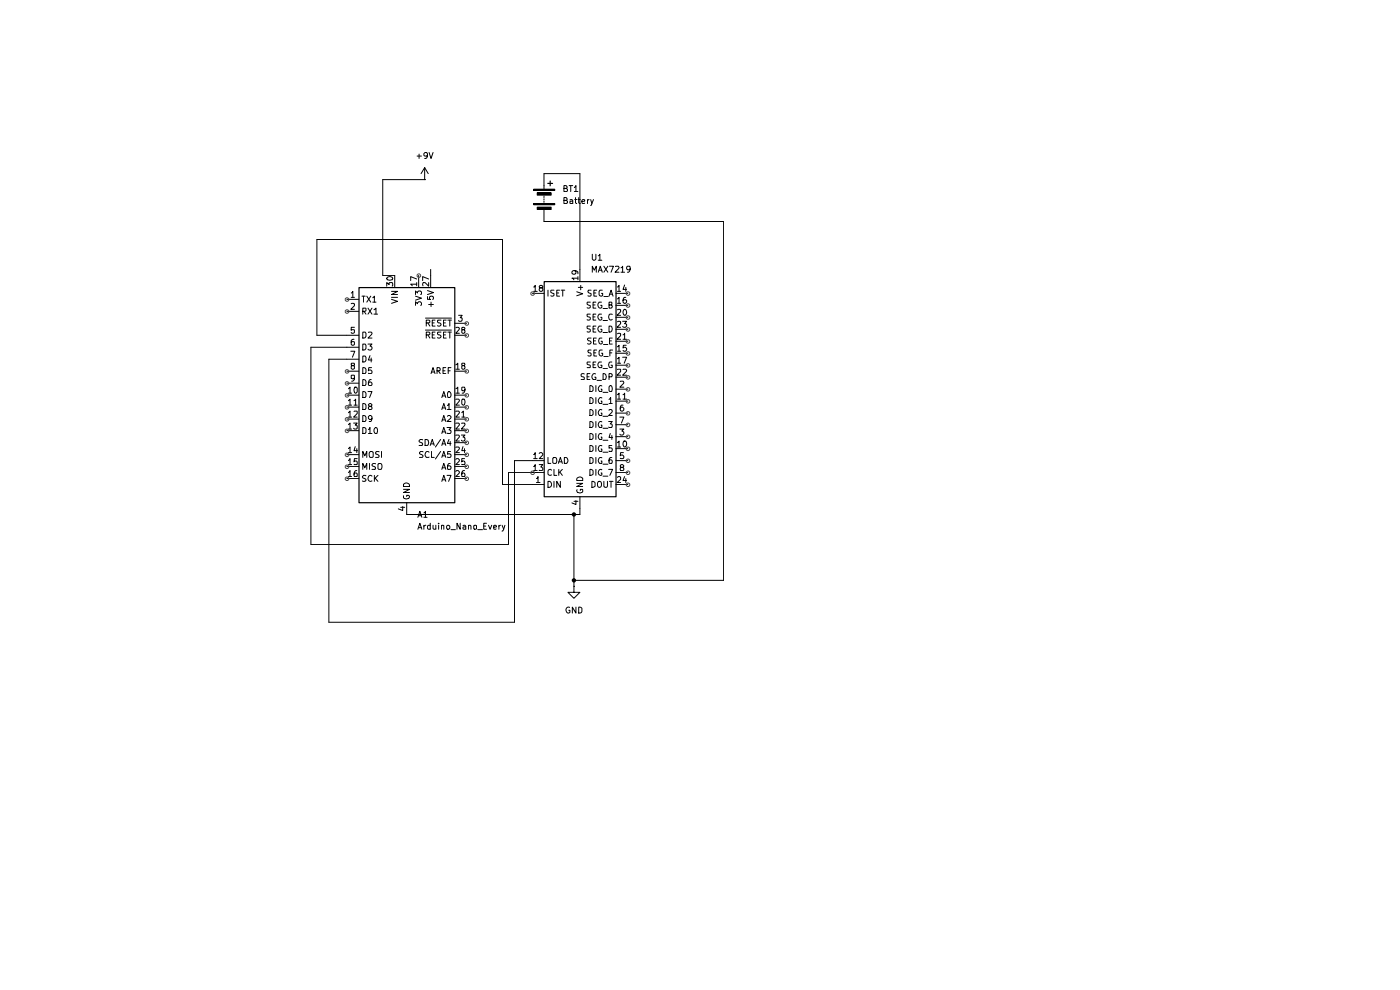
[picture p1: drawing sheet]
<svg xmlns="http://www.w3.org/2000/svg" width="297mm" height="210mm" viewBox="0 0 297 210" stroke-linecap="round" stroke-linejoin="round" font-family="sans-serif">
<path d="M116.2 38.9h1M116.7 38.4v1M113.2 43.3h4.5M113.2 40.3h4.5M115.4 59.7h15.3v45.7h-15.3zM76.2 61h20.3v45.6h-20.3z" fill="none" stroke="#000" stroke-width=".25"/>
<g fill="none" stroke="#000" stroke-width=".21">
<path d="M88.5 33.1h.9M88.9 32.7v.9M90.1 38.1h.1M90.1 38.1h-8.9v20.3h2.5v2.6M90.1 35.6l-.8 1.2M90.1 35.6v2.5M90.1 35.6l.7 1.2M90.7 32.9l-.1 .2h-.5l-.2-.2v-.3l.3-.3h.2l.3 .3-.2 .9-.4 .1M91 32.3l.4 1.3 .5-1.3M119.6 40h.6v-.5l-.6-.1v1.2h.6l.2-.4-.3-.2M120.7 39.4h.8M121.1 39.4v1.2"/>
<path d="M121.8 39.8l.4-.4v1.2M82.1 58.8a.61 .61 0 0 1 .7-.2 .61 .61 0 0 1 .4 .7l-.4 .1h-.7zM88.4 59.2l-1.3-.5v.8M88.4 59.9v.7M88.8 58.4v2.6M90.9 59.9v.8l-.7-.8h-.5v.7M90.9 59.2l-1.2-.5v.8M91.4 57.1v3.9M113.2 43.2h4.5v.2h-4.5zM113.2 40.1h4.5v.3h-4.5zM114 43.9h2.9v.5h-2.9zM114 40.9h2.9v.5h-2.9z"/>
<path d="M115.4 40.1v-3.3h7.6v22.9M115.4 41.7v.2M115.4 42.2v.2M115.4 42.7v.2M115.4 44.4v2.6h38.1v76.1h-31.7M119.6 42.5h.6v-.5l-.6-.1v1.3h.5l.3-.4-.3-.3M120.9 42.4l.4-.1 .2 .2v.7M121.5 42.7l-.6 .1v.3h.6M121.8 40.6h.8M121.9 57.4l.3 .3-.1 .4h-.7l-.1-.4 .3-.3 .7 .1 .3 .2v.4M121.9 42.3h.4M122.1 41.9v1.1l.2 .2"/>
<path d="M122.6 59h-1.3l.5 .4M122.6 58.7v.7M122.6 42.3h.5M122.8 41.9v1.1l.3 .2M123.4 42.8l.6-.1v-.3l-.4-.1-.2 .2v.5l.2 .2 .4-.1M124.6 42.3v.9M125 42.3l-.4 .3M125.3 42.3l.3 .9M125.6 57.7v-1.2l.5 .8 .4-.8v1.2M125.6 53.9v1l.3 .3h.3l.2-.3v-1M125.9 42.3l-.4 1.2-.2 .1M126.9 57.7l.4-1.2 .5 1.2"/>
<path d="M126.9 54.3l.4-.4v1.3M126.9 55.2h.8M127.1 57.3h.6M128.1 56.5l.8 1.2M128.9 56.5l-.8 1.2M129.3 56.5h.8l-.5 1.2M130.6 56.6l.5-.1 .2 .3-.8 .9h.8M131.7 56.8l.4-.3v1.2M131.7 57.7h.8M133.7 57l-.1 .1-.4 .1-.3-.2v-.3l.2-.2h.5l.1 .6a.58 .58 0 0 1-.6 .6M73.6 63.5h2.5M73.6 78.7h2.5"/>
<path d="M73.6 66h2.5M74.4 74.5h.9l-.5 1.3M74.5 62.1l.3-.3v1.3M74.5 64.4h.7v.5l-.8 .7h.8M74.5 63.1h.7M74.8 77.6l-.3-.1v-.4l.6-.1 .1 .5-.7 .2v.4l.3 .2 .4-.2v-.4l-.3-.1M75.1 72l-.6 .2v.9l.3 .1 .4-.1-.1-.6h-.5l-.1 .1M75.2 69.4h-.7v.6l.6-.1 .1 .6-.3 .2-.4-.2M76.1 71.1h-8.9v-20.3h39.4v52h8.8M76.1 73.7h-10.1v41.8h41.9v-15.3h7.5M76.1 76.2h-6.3v55.8h39.3v-34.3h6.3M76.8 62.8h.7"/>
<path d="M77 66h.5l.1-.1v-.5h-.6v1.2M77 70.4h.5l.1 .3v.7a.52 .52 0 0 1-.6 .3zM77 73h.5l.1 .2v.7a.52 .52 0 0 1-.6 .4zM77 75.5h.5l.1 .3v.7a.52 .52 0 0 1-.6 .3zM77 78a.52 .52 0 0 1 .6 .3v.7l-.1 .2h-.5zM77.1 62.8v1.3M77.2 66l.4 .6M77.8 62.8l.9 1.3M78.1 73h.8l-.4 .4 .4 .3v.3l-.2 .3-.6-.2M78.1 65.4l.8 1.2M78.1 70.5l.6-.1 .2 .4-.8 .9h.8M78.5 75.4l-.4 1h.8"/>
<path d="M78.7 62.8l-.9 1.3M78.7 75.9v.9M78.8 78h-.6l-.1 .7 .2-.2h.4l.2 .2v.4l-.2 .1h-.6M78.9 65.4l-.8 1.2M79.1 63.2l.3-.4v1.3M79.1 64.1h.7M79.3 65.7l.5-.3v1.2M79.3 66.6h.8M82 60.7v-.8l.5 .5 .1-.5h.6v.8M83.1 63.5l1.2 .4-1.2 .4M83.1 61.8h1.2l-1.2 .7h1.2M83.1 63.1h1.2"/>
<path d="M88.1 64.8v-.8l.5 .4 .2-.4h.4l.2 .3v.3l-.2 .2M88.1 62.8l1.3 .4-1.3 .5M88.1 62.5v-.8l.5 .4 .2-.4 .5 .1 .1 .5-.2 .2M88.4 60.3h-1.3l.4 .3M90.3 70h5.5M90.3 67.5h5.5M90.4 71h.6l.2-.4-.2-.2h-.6v1.3M90.4 68.5h.6l.2-.4-.2-.2h-.6v1.3M90.7 62.9v.6h.6l-.2-.2 .1-.4h.7v.4l-.1 .2M90.7 61.6l1.2 .5-1.2 .4M90.8 71l.4 .7M90.8 68.5l.4 .7"/>
<path d="M90.9 64.6h1M91.4 79.2l.5-1.2 .4 1.2M91.4 64.1v.9M91.5 78.9h.6M91.7 71h.4M91.7 68.5h.4M92.3 70.4h-.6v1.3h.6M92.3 67.9h-.6v1.3h.6M92.7 78.7h.6v-.6l-.6-.1v1.2M93 78.7l.4 .5M93.6 70.4h-.7v.6h.4l.3 .5-.3 .2-.5-.1M93.6 67.9h-.7v.5l.4 .1 .3 .4-.3 .3-.5-.1"/>
<path d="M94 78.7h.4M94.1 71h.4M94.1 68.5h.4M94.6 78h-.6v1.2h.6M94.7 70.4h-.6v1.3h.6M94.7 67.9h-.6v1.3h.6M95 70.4h.8M95 67.9h.8M95.1 78.7h.4M95.4 67.9v1.3M95.4 70.4v1.3M95.7 78h-.6v1.2"/>
<path d="M96.4 78.7h2.6M96.4 71.1h2.6M96.4 68.6h2.6M96.7 77.4l.4-.4v1.3M96.7 69.5l.5-.1 .3 .3-.8 1h.8M96.7 78.3h.8M97.3 66.9h.7l-.4 .5h.4v.7l-.5 .1-.2-.2M98.1 77.6l-.1-.1v-.4l.6-.1v.5l-.6 .2v.4l.1 .2h.3l.2-.2v-.3l-.2-.2M98.1 69.9l-.1-.1v-.3h.6v.4h-.5l-.1 .2v.4l.1 .2h.3l.2-.3v-.2l-.2-.3M112.9 62.2h2.5M113.2 60.9h.2l.1-.4v1.3M113.2 61.8h.8"/>
<path d="M114.6 61l-.2-.1 .1-.3h.6v.3l-.1 .1h-.4l-.2 .3v.3l.2 .2h.3l.2-.2v-.3l-.2-.3M116.2 61.6v1.2M117.5 61.6h-.7v.4l.7 .3-.1 .4h-.6M118.1 62.1h.4M118.7 61.6h-.6v1.2h.6M119 61.6h.8M119.4 61.6v1.2M122.3 61.9l1.3 .4-1.3 .4M122.7 61h.9M123.2 60.5v1M124 79.3l-.5-.1-.2 .2v.4l.6 .2 .1 .4-.7 .1M124.5 79.9h.5"/>
<path d="M125.1 79.2h-.6v1.3h.6M125.2 64.1l-.7 .1v.3l.6 .3 .1 .4-.2 .2-.5-.1M125.2 76.8l-.7 .1v.3l.6 .3 .1 .4-.7 .1M125.2 66.6l-.7 .1v.4l.6 .2 .1 .4-.2 .2-.5-.1M125.2 69.2l-.7 .1v.3l.6 .2 .1 .5-.2 .1h-.5M125.4 61.6h-.6a.56 .56 0 0 0 .6 .7v.4l-.2 .1-.5-.1M125.4 74.3h-.6l-.1 .1 .1 .4 .6 .2v.4l-.2 .1-.5-.1M125.4 71.7h-.6l-.2 .2 .3 .4h.2l.3 .3-.3 .4-.5-.1M125.8 64.7h.4M125.8 77.4h.4M125.8 67.2h.4M125.8 69.8h.4"/>
<path d="M125.9 72.3h.4M126 62.1h.4M126 74.8h.4M126.3 79.3a.66 .66 0 0 0-.7 .4 .66 .66 0 0 0 .2 .8l.6-.1v-.4h-.2M126.4 64.1h-.6v1.3h.6M126.4 76.8h-.6v1.2h.6M126.4 66.6h-.6v1.3h.6M126.4 69.2h-.6v1.2h.6M126.5 71.7h-.6v1.3h.6M126.6 61.6h-.6v1.2h.6M126.6 74.3h-.6v1.2h.6M127.6 64.1h-.5a.66 .66 0 0 0-.3 .8 .66 .66 0 0 0 .8 .4l.1-.5h-.3"/>
<path d="M127.6 76.8h-.5l-.3 .5 .3 .7 .6-.1v-.4h-.3M127.6 66.6h-.5a.66 .66 0 0 0-.3 .8 .66 .66 0 0 0 .8 .4l.1-.5h-.3M127.6 69.2h-.5a.66 .66 0 0 0-.3 .8 .66 .66 0 0 0 .8 .4l.1-.6h-.3M127.7 71.7a.65 .65 0 0 0-.7 .5 .65 .65 0 0 0 .4 .8l.4-.2v-.4h-.3M127.8 61.6h-.5l-.2 .2v.7l.2 .2 .3 .1 .2-.1v-.5h-.2M127.8 74.3h-.5l-.2 .2v.7l.2 .2 .3 .1 .2-.1v-.5h-.2M127.9 79.2a.71 .71 0 0 1 .7 .5 .71 .71 0 0 1-.2 .8h-.5zM127.9 65.4h1M127.9 78.1h1M127.9 68h1M127.9 70.5h1M128 73.1h.9"/>
<path d="M128.1 62.9h.9M128.1 75.6h.9M129.2 62.8l.4-1.2 .4 1.2M129.2 64.7h.4l.2-.2-.1-.4h-.5v1.3l.6-.1 .1-.4-.3-.2M129.2 79.9h.6v-.6l-.6-.1v1.3M129.2 69.2a.65 .65 0 0 1 .7 .5 .65 .65 0 0 1-.4 .7h-.3zM129.3 62.4h.6M129.3 72.3h.4M129.4 74.8h.4M129.8 76.8a.66 .66 0 0 0-.7 .4 .66 .66 0 0 0 .3 .8l.5-.1v-.4h-.3M129.9 66.7l-.1-.1a.65 .65 0 0 0-.7 .6 .65 .65 0 0 0 .4 .7l.4-.2M129.9 71.7h-.6v1.3h.6"/>
<path d="M130 74.3h-.6v1.2M130.6 62.2h2.6M130.6 74.9h2.6M130.6 64.8h2.6M130.6 77.5h2.6M130.6 67.3h2.6M130.6 72.4h2.6M130.6 69.8h2.6M131 60.9l.3-.4v1.3M131 73.6l.3-.4v1.3M131 63.4l.3-.3v1.2M131 76.1l.3-.3v1.2"/>
<path d="M131 65.7h.7v.4l-.8 .8h.8M131 70.8h.7v.4l-.8 .8h.8M131 78.4l.6-.1 .1 .5-.8 .8h.8M131 68.2h.7v.5l-.8 .7h.8M131 61.8h.7M131 74.5h.7M131 64.3h.7M131 77h.7M132.1 75.8h.8l-.5 1.2M132.1 68.2h.8l-.4 .5 .4 .1v.4l-.2 .2-.6-.1M132.2 71l.3-.3v1.3M132.2 78.4l.6-.1 .1 .4-.8 .9h.8"/>
<path d="M132.2 72h.7M132.3 65.7a.61 .61 0 0 1 .7 .4 .61 .61 0 0 1-.2 .7 .6 .6 0 0 1-.7-.4 .6 .6 0 0 1 .2-.7zM132.5 60.5l-.3 .9h.7M132.8 63.1l-.5 .1a.92 .92 0 0 0 .1 1.1h.3l.2-.2v-.3l-.1-.2h-.5l-.1 .2M132.8 61v.8M132.8 73.2h-.6v.6l.1-.1h.4l.2 .2v.4l-.2 .2h-.4l-.1-.2M73.6 83.8h2.5M73.6 86.4h2.5M73.6 88.9h2.5M73.6 91.4h2.5M73.6 96.4h2.5M73.6 99h2.5"/>
<path d="M73.6 81.3h2.5M73.9 82.5l.4-.4v1.3M73.9 85l.4-.3v1.2M73.9 87.5l.4-.3v1.3M73.9 90.1l.4-.4v1.3M73.9 95.2l.4-.4v1.2M73.9 97.7l.4-.4v1.3M73.9 83.4h.7M73.9 85.9h.7M73.9 88.5h.7M73.9 91h.7M73.9 96h.7"/>
<path d="M73.9 98.6h.7M75 89.7h.8l-.4 .5 .4 .1v.5l-.2 .2h-.4l-.2-.2M75.1 85l.3-.3v1.2M75.1 87.3l.6-.1 .1 .5-.8 .8h.8M75.1 85.9h.7M75.2 82.2l.4-.1 .2 .3v.7l-.3 .3-.3-.2zM75.2 80.1v.2h-.3h-.4v-.6h.7v.8l-.4 .4h-.2M75.4 94.7l-.3 .9h.8M75.7 99.8a.58 .58 0 0 0-.6 .6l.1 .7 .6-.1v-.5l-.2-.2h-.2l-.3 .3M75.7 95.2v.8M75.8 97.3h-.6l-.1 .7 .2-.2h.3l.2 .2v.5h-.7M77 83.1a.52 .52 0 0 1 .6 .3v.7l-.1 .2h-.5z"/>
<path d="M77 85.6a.52 .52 0 0 1 .6 .3v.7l-.1 .3h-.5zM77 88.1a.52 .52 0 0 1 .6 .4v.7l-.1 .2h-.5zM77 90.7a.52 .52 0 0 1 .6 .3v.7l-.1 .2h-.5zM77 97v-1.2l.4 .9 .4-.9v1.2M77 99.6v-1.3l.4 .9 .4-.9v1.3M77 80.5a.52 .52 0 0 1 .6 .4v.6l-.1 .3h-.5zM78.1 83.1h.8l-.5 1.2M78.1 91.1l.4-.4v1.2M78.1 91.9h.8M78.4 86.2l-.3-.3 .3-.3h.3l.2 .3-.2 .3-.5 .1-.1 .4 .2 .2h.4l.2-.2v-.3l-.2-.2M78.4 95.9l.3-.1 .5 .1v1l-.2 .1h-.5l-.2-.4zM78.4 98.3v1.3"/>
<path d="M78.7 80.5a.58 .58 0 0 0-.6 .6v.5l.2 .2h.4l.2-.2v-.3l-.2-.3h-.3l-.3 .3M78.9 88.7l-.2 .3h-.3l-.3-.3v-.3l.3-.3h.3a.9 .9 0 0 1 0 1.3h-.4M79.7 90.7a.76 .76 0 0 1 .2 1.2h-.3a.8 .8 0 0 1 .1-1.2zM79.7 98.4l-.5-.1-.3 .3 .2 .3a.47 .47 0 0 1 .4 .2 .47 .47 0 0 1 .1 .5h-.7M80.2 98.5l.2-.2a.46 .46 0 0 1 .6 .4l-.1 .9h-.6l-.1-.2zM80.4 95.8h-.6v.6h.4l.2 .4-.1 .2h-.6M80.9 95.8v1.2M89.7 93.3l-.5-.1-.3 .3 .2 .3a.47 .47 0 0 1 .4 .2 .47 .47 0 0 1 .1 .5h-.7M89.7 95.8h-.5l-.2 .2 .2 .4 .5 .3-.1 .3h-.6M90.2 93.2l.6 .2 .1 .6-.2 .5h-.5zM91 95.9a.58 .58 0 0 0-.8 .2 .58 .58 0 0 0 .1 .8l.1 .1 .6-.1M91.3 94.5l.4-1.3 .4 1.3"/>
<path d="M91.4 94.1h.6M91.5 95.8v1.2h.6M93.5 93.2l-1.1 1.6M93.5 95.8l-1.1 1.6M93.7 84.3l.4-1.2 .5 1.2M93.7 86.9l.4-1.3 .5 1.3M93.7 89.4l.4-1.3 .5 1.3M93.7 91.9l.4-1.2 .5 1.2M93.7 94.5l.4-1.3 .5 1.3M93.7 97l.4-1.2 .5 1.2M93.7 99.6l.4-1.3 .5 1.3M93.8 84h.6"/>
<path d="M93.8 86.5h.6M93.8 89.1h.6M93.8 91.6h.6M93.8 94.1h.6M93.8 96.7h.6M93.8 99.2h.6M94.8 90.7h.9l-.5 .5 .4 .1v.6h-.8M94.9 86l.3-.4v1.3M94.9 88.3l.2-.2h.3l.3 .5-.9 .8h.9M94.9 86.9h.8M95 83.2l.2-.1a.75 .75 0 0 1 .2 1.2l-.4-.1zM95.2 93.2l-.3 .9h.8"/>
<path d="M95.5 98.3a.82 .82 0 0 0-.5 1.3h.5l.2-.5-.3-.3h-.2l-.3 .3M95.5 93.6v.9M95.6 95.8h-.6l-.1 .6h.7v.5h-.7M96.4 83.8h2.6M96.4 86.4h2.6M96.4 88.9h2.6M96.4 91.4h2.6M96.4 96.4h2.6M96.4 99h2.6M96.4 93.9h2.6M96.7 82.5l.4-.4v1.3M96.7 84.8l.6-.1 .2 .1-.1 .4-.7 .7h.8"/>
<path d="M96.7 87.3l.6-.1 .2 .2-.1 .3-.7 .8h.8M96.7 89.8l.6-.1 .2 .2-.1 .4-.7 .7h.8M96.7 92.4l.6-.1 .2 .2-.1 .3-.7 .8h.8M96.7 94.9l.6-.1 .2 .2-.1 .3-.7 .7h.8M96.7 97.5l.2-.2h.3l.3 .2-.1 .4-.7 .7h.8M96.7 100l.2-.2h.3l.3 .3-.1 .3-.7 .7h.8M96.7 83.4h.8M97.9 92.3h.7l-.4 .4 .4 .3v.5l-.6 .1-.1-.2M98 87.5l.3-.3v1.3M98 89.8l.6-.1v.4l-.7 .9h.7M98 88.5h.6M98.1 84.7h.4a.82 .82 0 0 1-.3 1.2l-.2-.2v-.9z"/>
<path d="M98.2 94.7l-.2 .9h.7M98.6 97.3h-.6v.7l.1-.2 .5 .1v.5v.2l-.6-.1M98.6 99.8l-.5 .1-.1 .3v.8l.6 .1v-.7l-.5-.1-.1 .3M98.6 95.2v.8M98.6 82.6l-.2 .3-.4-.1v-.6l.6-.1v.7a.58 .58 0 0 1-.6 .6M113.2 96.4l.3-.4v1.3M113.2 99l.3-.4v1.2M113.2 97.3h.8M113.2 99.8h.8M114.4 96.2l.2-.2h.3l.2 .3v.3l-.7 .7h.7M114.4 98.6h.7l-.4 .5 .4 .2v.4l-.1 .1-.6-.1M116.2 97v1.3h.6"/>
<path d="M117 99.7l-.2-.1-.5 .1-.1 .9a.55 .55 0 0 0 .8 .2M117.3 97.2l.2-.2a.46 .46 0 0 1 .6 .5l-.2 .8h-.5l-.1-.2zM117.5 99.6v1.2h.6M118.4 98.3l.5-1.3 .4 1.3M118.5 98h.7M118.5 99.6v1.2M119.3 99.6l-.8 .7M119.7 97a.71 .71 0 0 1 .7 .5 .71 .71 0 0 1-.2 .8h-.5zM125.1 94.5l.6 .2 .1 .1v.7l-.2 .3h-.5zM125.1 84.3h.3l.4 .4v.6l-.2 .3h-.5zM125.1 81.8h.3l.4 .3v.7l-.2 .3h-.5zM125.1 91.9l.6 .2 .1 .2v.7l-.2 .2h-.5z"/>
<path d="M125.1 97l.6 .2 .1 .2v.6l-.2 .3h-.5zM125.1 86.9h.3l.4 .3v.7l-.2 .2h-.5zM125.1 89.4l.6 .2 .1 .1v.7l-.2 .3h-.5zM125.1 99.6l.6 .1 .1 .2v.7l-.4 .2h-.3zM126.4 81.8v1.3M126.4 84.3v1.3M126.4 86.9v1.2M126.4 89.4v1.3M126.4 91.9v1.3M126.4 94.5v1.3M126.4 97v1.3M126.4 99.6v1.2"/>
<path d="M126.7 80.7h.9M127.7 94.6a.66 .66 0 0 0-.8 .4 .66 .66 0 0 0 .3 .8h.5v-.6h-.2M127.7 84.4a.66 .66 0 0 0-.8 .4 .66 .66 0 0 0 .3 .8h.5v-.5h-.2M127.7 81.9a.66 .66 0 0 0-.8 .4 .66 .66 0 0 0 .3 .8h.5v-.6h-.2M127.7 92a.66 .66 0 0 0-.8 .4 .66 .66 0 0 0 .3 .8h.5v-.5h-.2M127.7 97.1a.66 .66 0 0 0-.8 .4 .66 .66 0 0 0 .3 .8h.5v-.5h-.2M127.7 87a.66 .66 0 0 0-.8 .3 .66 .66 0 0 0 .3 .8h.5v-.5h-.2M127.7 89.5a.66 .66 0 0 0-.8 .4 .66 .66 0 0 0 .3 .8h.5v-.5h-.2M127.7 99.7a.58 .58 0 0 0-.8 .5 .58 .58 0 0 0 .8 .6v-.5h-.2M127.9 95.9h1M127.9 85.8h1M127.9 83.2h1"/>
<path d="M127.9 93.4h1M127.9 98.5h1M127.9 88.3h1M127.9 90.8h1M129.1 89.4h.8l-.4 .5 .4 .3-.1 .5-.7-.1M129.1 99.6h.9l-.6 1.2M129.2 84.8l.3-.5v1.3M129.2 87l.4-.1 .3 .4-.8 .8h.8M129.2 85.6h.7M129.5 81.8a.82 .82 0 0 1 .2 1.3h-.3l-.2-.2v-.9zM129.5 91.9l-.3 .9h.8M129.8 94.5h-.6v.6l.4-.1 .3 .2-.1 .6-.6-.1"/>
<path d="M129.8 97l-.4 .1-.2 .3v.8l.6 .1v-.7l-.4-.1-.2 .3M129.8 92.4v.8M130.6 95.2h2.6M130.6 85.1h2.6M130.6 97.7h2.6M130.6 82.5h2.6M130.6 80h2.6M130.6 92.6h2.6M130.6 87.6h2.6M130.6 90.1h2.6M131 93.9l.3-.3v1.2M131 83.7l.3-.3v1.3"/>
<path d="M131 94.8h.7M131 84.7h.7M131.5 91h.8l-.4 .4 .4 .3v.3l-.2 .3h-.4l-.2-.2M131.5 88.5h.8l-.5 1.2M131.6 80.9h.6l.1 .3-.8 .9h.8M131.8 99.1l-.2-.3 .1-.2h.4l.2 .3-.2 .2-.4 .1v.6h.5l.1-.1-.1-.5-.1-.1M132.2 83.7l.3-.3v1.3M132.2 85.9l-.5 .1-.1 1 .2 .2h.3l.2-.2v-.4l-.2-.2h-.3l-.2 .2M132.2 84.7h.7M132.2 96h-.5l-.1 .7 .1-.2h.4l.2 .3v.3l-.1 .2-.6-.1M132.3 93.6h.5a.82 .82 0 0 1-.3 1.2 .89 .89 0 0 1-.2-1.2zM73.6 101.5h2.5"/>
<path d="M73.9 100.2l.4-.4v1.3M73.9 101.1h.7M77.6 100.9l-.5-.1-.2 .3 .1 .2a.57 .57 0 0 1 .6 .7h-.7M78.9 101a.61 .61 0 0 0-.9 .3 .61 .61 0 0 0 .5 .8l.4-.1M79.4 100.8v1.3M79.6 101.4l.6 .7M80.2 100.8l-.8 .8M85 107.6h.9M85.4 107.4v.9l-.9-.4M85.6 105.2a.65 .65 0 0 0 .5 .6 .65 .65 0 0 0 .8-.4l-.2-.3h-.4v.2M85.6 103.8h1.3l-1.3 .7h1.3M85.6 102.7a.72 .72 0 0 1 .8-.2 .72 .72 0 0 1 .5 .7h-1.3z"/>
<path d="M88.6 112.3l.5-1.3 .4 1.3M88.6 109.7l.5-1.2 .4 1.2M88.8 111.9h.6M88.8 109.4h.6M89.9 108.8l.4-.3v1.2M89.9 111.4v.9M89.9 109.7h.7M90.3 111.4l-.4 .3M91.3 111.5l-.4-.1-.2 .3 .1 .5h.5M91.3 111v1.3M91.9 111.4v.7l.1 .2 .5-.1M92.5 111.4v.9"/>
<path d="M93 111v.1M93 111.4v.9M93.6 111.5h.5v.8M93.6 111.4v.9M93.7 102.1l.4-1.3 .5 1.3M93.8 101.8h.6M94.8 100.8h.9l-.5 1.3M94.8 111.5h.5v.7h-.5zM95.7 112.4h.9M96.4 101.5h2.6M97.6 111v1.3l-.7-1.3v1.3M98.2 111.5l.4-.1 .2 .2v.7"/>
<path d="M98.8 111.8h-.6v.4h.6M99.4 111.5l.3-.1 .2 .2v.7M99.4 111.4v.9M100.5 111.5h.6v.7h-.6zM101.3 112.4h1.1M102.6 111.6h.4M103.2 111h-.6v1.3h.6M103.6 111.4l.4 .9 .3-.9M104.7 111.8h.6l-.1-.4-.5 .1v.7h.5M105.8 111.4v.9M106.2 111.4l-.4 .3M106.5 111.4l.3 .9"/>
<path d="M107.1 111.4l-.3 .9-.3 .4M113.8 101.5l.3-.4v1.3M113.8 102.4h.8M116.2 102.1a.65 .65 0 0 1 .8 .6 .65 .65 0 0 1-.8 .7zM117.5 102.1v1.3M118.8 100.2l.5 .6M118.9 102.1v1.3l-.8-1.3v1.3M121.8 106.3h.8M121.8 109.1v15.3M122.2 106.2v.8l-.9-.3M122.3 102.5h1.3l-1.3 .7h1.3M122.4 103.9l-.1 .2a.65 .65 0 0 0 .8 .5 .65 .65 0 0 0 .5-.7l-.5-.1v.3"/>
<path d="M122.4 101.4l.5-.2 .5 .1 .2 .1v.5h-1.3zM123 105.3v3.8h-36.7v-2.5M125.6 102.1h.2l.4 .3v.7l-.4 .3h-.2zM126.8 102.3l.3-.2 .4 .2 .1 .7-.3 .4-.5-.2zM127.9 101h1M128.1 102.1v1l.3 .3h.2l.3-.3v-1M129.3 102.1h.7M129.6 102.1v1.3M130.6 102.8h2.6M130.6 100.2h2.6M131 101.3l.1-.2h.4l.2 .2v.4l-.8 .7h.8M132.5 101.1l-.3 .8h.7"/>
<path d="M132.8 101.5v.9M120.8 128.9a.58 .58 0 0 0-.7 .5 .58 .58 0 0 0 .7 .6l.1-.5h-.3M121.8 124.4v1.2h1.2l-1.2 1.3-1.3-1.3h1.3M121.8 124.4h.1M122.2 128.8v1.2l-.8-1.2v1.2M122.8 128.8l.6 .2v.7a.52 .52 0 0 1-.6 .3z"/>
</g>
<g fill="#000">
<path d="M114 43.9h2.9v.5h-2.9zM114 40.9h2.9v.5h-2.9z"/>
<circle cx="121.8" cy="109.1" r=".47"/>
<circle cx="121.8" cy="123.1" r=".47"/>
</g>
<g fill="none" stroke="#4c4c4c" stroke-width=".21">
<circle cx="88.9" cy="58.5" r=".38"/>
<circle cx="73.6" cy="63.5" r=".38"/>
<circle cx="73.6" cy="78.8" r=".38"/>
<circle cx="73.6" cy="66.1" r=".38"/>
<circle cx="99" cy="68.6" r=".38"/>
<circle cx="99" cy="78.8" r=".38"/>
<circle cx="99" cy="71.2" r=".38"/>
<circle cx="113" cy="62.3" r=".38"/>
<circle cx="133.2" cy="77.5" r=".38"/>
<circle cx="133.2" cy="62.3" r=".38"/>
<circle cx="133.2" cy="67.3" r=".38"/>
<circle cx="133.2" cy="72.4" r=".38"/>
<circle cx="133.2" cy="69.9" r=".38"/>
<circle cx="133.2" cy="75" r=".38"/>
<circle cx="133.2" cy="64.8" r=".38"/>
<circle cx="73.6" cy="83.9" r=".38"/>
<circle cx="73.6" cy="96.5" r=".38"/>
<circle cx="73.6" cy="81.3" r=".38"/>
<circle cx="73.6" cy="88.9" r=".38"/>
<circle cx="73.6" cy="99" r=".38"/>
<circle cx="73.6" cy="86.4" r=".38"/>
<circle cx="73.6" cy="91.4" r=".38"/>
<circle cx="99" cy="96.5" r=".38"/>
<circle cx="99" cy="91.4" r=".38"/>
<circle cx="99" cy="83.9" r=".38"/>
<circle cx="99" cy="99" r=".38"/>
<circle cx="99" cy="88.9" r=".38"/>
<circle cx="99" cy="93.9" r=".38"/>
<circle cx="99" cy="86.4" r=".38"/>
<circle cx="133.2" cy="92.7" r=".38"/>
<circle cx="133.2" cy="90.1" r=".38"/>
<circle cx="133.2" cy="95.2" r=".38"/>
<circle cx="133.2" cy="97.7" r=".38"/>
<circle cx="133.2" cy="82.6" r=".38"/>
<circle cx="133.2" cy="85.1" r=".38"/>
<circle cx="133.2" cy="80" r=".38"/>
<circle cx="133.2" cy="87.7" r=".38"/>
<circle cx="73.6" cy="101.6" r=".38"/>
<circle cx="99" cy="101.6" r=".38"/>
<circle cx="113" cy="100.3" r=".38"/>
<circle cx="133.2" cy="102.8" r=".38"/>
<circle cx="133.2" cy="100.3" r=".38"/>
</g>
</svg>
